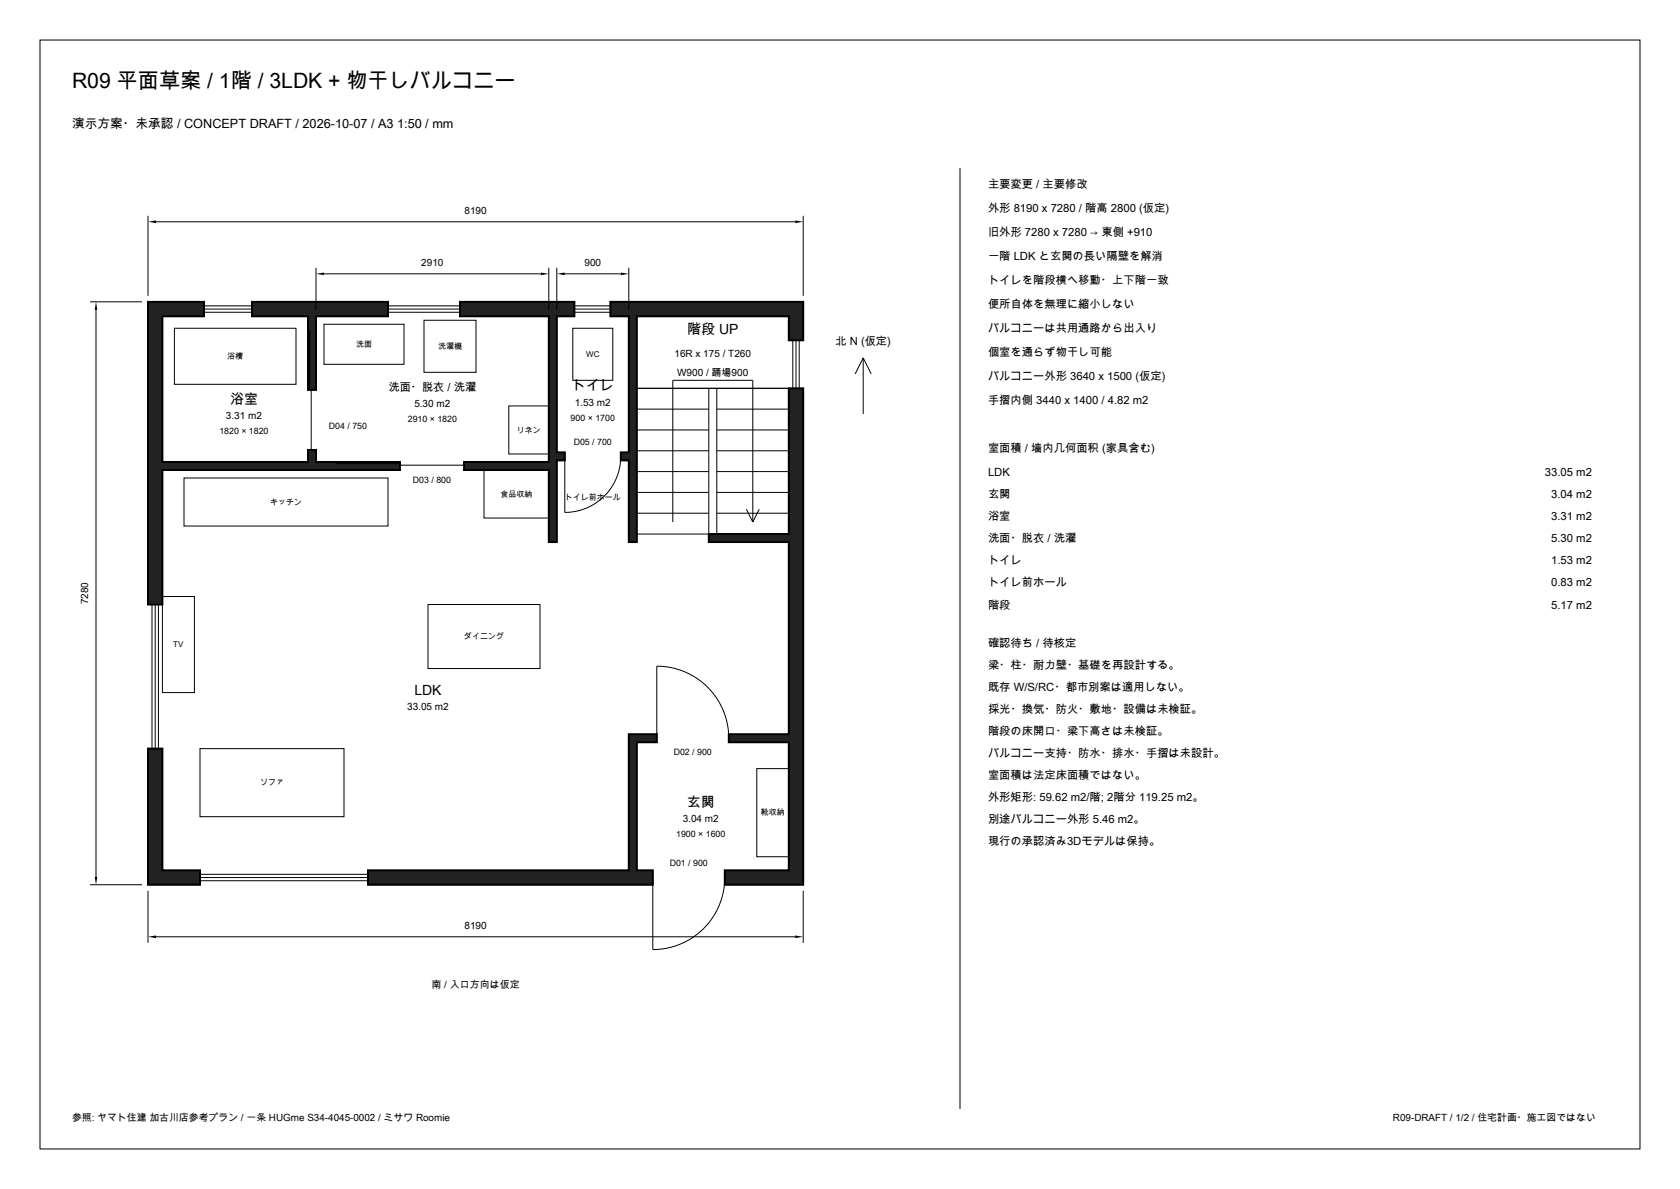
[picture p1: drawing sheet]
<svg xmlns="http://www.w3.org/2000/svg" width="420mm" height="297mm" viewBox="0 0 420 297" stroke-linecap="round" stroke-linejoin="round" font-family="sans-serif">
<defs><g id="words">
<text font-size="5.3" x="18" y="22">R09 平面草案 / 1階 / 3LDK + 物干しバルコニー</text>
<g font-size="3.5">
<text x="171.8" y="83.5">階段 UP</text>
<text x="57.5" y="100.9">浴室</text>
<text x="142.9" y="97.5">トイレ</text>
<text x="103.6" y="173.5">LDK</text>
<text x="171.7" y="201.5">玄関</text>
</g>
<text font-size="3.2" x="18" y="32">演示方案・未承認 / CONCEPT DRAFT / 2026-10-07 / A3 1:50 / mm</text>
<g font-size="2.8">
<text x="247" y="47">主要変更 / 主要修改</text>
<text x="247" y="53">外形 8190 x 7280 / 階高 2800 (仮定)</text>
<text x="247" y="59">旧外形 7280 x 7280 → 東側 +910</text>
<text x="247" y="65">一階 LDK と玄関の長い隔壁を解消</text>
<text x="247" y="71">トイレを階段横へ移動・上下階一致</text>
<text x="247" y="77">便所自体を無理に縮小しない</text>
<text x="247" y="83">バルコニーは共用通路から出入り</text>
<text x="208.9" y="86.3">北 N (仮定)</text>
<text x="247" y="89">個室を通らず物干し可能</text>
<text x="247" y="95">バルコニー外形 3640 x 1500 (仮定)</text>
<text x="97.1" y="97.7">洗面・脱衣 / 洗濯</text>
<text x="247" y="101">手摺内側 3440 x 1400 / 4.82 m2</text>
<text x="247" y="113">室面積 / 墙内几何面积 (家具含む)</text>
<text x="247" y="119">LDK</text>
<text x="386.2" y="119">33.05 m2</text>
<text x="247" y="124.5">玄関</text>
<text x="387.8" y="124.5">3.04 m2</text>
<text x="247" y="130">浴室</text>
<text x="387.8" y="130">3.31 m2</text>
<text x="247" y="135.5">洗面・脱衣 / 洗濯</text>
<text x="387.8" y="135.5">5.30 m2</text>
<text x="247" y="141">トイレ</text>
<text x="387.8" y="141">1.53 m2</text>
<text x="247" y="146.5">トイレ前ホール</text>
<text x="387.8" y="146.5">0.83 m2</text>
<text x="247" y="152">階段</text>
<text x="387.8" y="152">5.17 m2</text>
<text x="247" y="161.5">確認待ち / 待核定</text>
<text x="247" y="167">梁・柱・耐力壁・基礎を再設計する。</text>
<text x="247" y="172.5">既存 W/S/RC・都市別案は適用しない。</text>
<text x="247" y="178">採光・換気・防火・敷地・設備は未検証。</text>
<text x="247" y="183.5">階段の床開口・梁下高さは未検証。</text>
<text x="247" y="189">バルコニー支持・防水・排水・手摺は未設計。</text>
<text x="247" y="194.5">室面積は法定床面積ではない。</text>
<text x="247" y="200">外形矩形: 59.62 m2/階; 2階分 119.25 m2。</text>
<text x="247" y="205.5">別途バルコニー外形 5.46 m2。</text>
<text x="247" y="211">現行の承認済み3Dモデルは保持。</text>
</g>
<g font-size="2.5">
<text x="116.1" y="53.4">8190</text>
<text x="105.3" y="66.4">2910</text>
<text x="146.1" y="66.4">900</text>
<text x="168.6" y="89.2">16R x 175 / T260</text>
<text x="169.3" y="94">W900 / 踊場900</text>
<text x="103.6" y="101.7">5.30 m2</text>
<text x="143.7" y="101.3">1.53 m2</text>
<text x="56.5" y="104.7">3.31 m2</text>
<text x="22" y="151" transform="rotate(-90 22 151)">7280</text>
<text x="101.8" y="177.3">33.05 m2</text>
<text x="170.7" y="205.3">3.04 m2</text>
<text x="116.1" y="232">8190</text>
<text x="107.9" y="246.8">南 / 入口方向は仮定</text>
<text x="18" y="280">参照: ヤマト住建 加古川店参考プラン / 一条 HUGme S34-4045-0002 / ミサワ Roomie</text>
<text x="348.2" y="280">R09-DRAFT / 1/2 / 住宅計画・施工図ではない</text>
</g>
<g font-size="2.2">
<text x="82.2" y="107.1">D04 / 750</text>
<text x="102" y="105.5">2910 × 1820</text>
<text x="142.7" y="105.1">900 × 1700</text>
<text x="54.9" y="108.5">1820 × 1820</text>
<text x="143.4" y="111.2">D05 / 700</text>
<text x="103.2" y="120.6">D03 / 800</text>
<text x="168.4" y="188.6">D02 / 900</text>
<text x="169.1" y="209.1">1900 × 1600</text>
<text x="167.4" y="216.4">D01 / 900</text>
</g>
<g font-size="2">
<text x="56.8" y="89.6">浴槽</text>
<text x="89" y="86.6">洗面</text>
<text x="109.5" y="87.1">洗濯機</text>
<text x="146.5" y="89.1">WC</text>
<text x="129.2" y="108">リネン</text>
<text x="125.1" y="124">食品収納</text>
<text x="141.2" y="124.8">トイレ前ホール</text>
<text x="67.5" y="126">キッチン</text>
<text x="43.3" y="161.6">TV</text>
<text x="116" y="159.6">ダイニング</text>
<text x="65" y="196.1">ソファ</text>
<text x="190.2" y="203.6">靴収納</text>
</g>
</g></defs>
<path d="M10 10h400v277h-400zM240 42v235" fill="none" stroke="#000" stroke-width=".25"/>
<g fill="#222" stroke="#000" stroke-width=".5">
<path d="M37 187h3.6v30.4h9.4v3.6h-13z" fill-rule="evenodd"/>
<path d="M37 75.4h14v3.6h-10.4v36.4h36.4v-3h2v3h21v2h-59.4v33.6h-3.6z" fill-rule="evenodd"/>
<path d="M63 75.4h34v3.6h-18v18.4h-2v-18.4h-14z" fill-rule="evenodd"/>
<path d="M115 75.4h28.6v3.6h-4.4v34h2v2h-2v20.4h-2v-18h-21.2v-2h21.2v-36.4h-22.2z" fill-rule="evenodd"/>
<path d="M152.6 75.4h48.2v9.6h-3.6v-6h-38v56.4h-2v-20.4h-2v-2h2v-34h-4.6z" fill-rule="evenodd"/>
<path d="M197.2 97h3.6v124h-19.6v-3.6h16v-32h-15v-2h15v-48h-20v-2h20z" fill-rule="evenodd"/>
<path d="M92 217.4h65.2v-34h7v2h-5v32h4v3.6h-71.2z" fill-rule="evenodd"/>
</g>
<g fill="none" stroke="#000" stroke-width=".25">
<path d="M37 53.9v20M39 55.4h159.8M200.8 53.9v20M22.5 75.4h13M24 77.4v141.6M51 78h12M51 77.2h12M51 76.4h12M79 66.9v10.6M81 68.4h54.2M97 78h18M97 77.2h18"/>
<path d="M97 76.4h18M137.2 66.9v10.6M139.2 66.9v10.6M141.2 68.4h14M143.6 78h9M143.6 77.2h9M143.6 76.4h9M157.2 66.9v10.6M43.6 82h30.4v14h-30.4zM77.4 82.4v15M77.8 97.4v15M81 81h20v10h-20z"/>
<path d="M106 80h13v13h-13zM143.2 82h10v13h-10zM159.2 97h38M177.2 97h2v36.4h-2zM198.2 85v12M199 85v12M199.8 85v12M215.8 89.4v14M215.8 89.4l-2 4M215.8 89.4l2 4M46 119.4h51v12h-51zM84 115.8h16"/>
<path d="M100 116.2h16M121 117.4h16.2v12h-16.2zM127.2 101.4h10v12h-10zM141.2 114v14a14 14 0 0 0 14-14M159.2 117.8h18M159.2 112.6h18M159.2 107.4h18M159.2 102.2h18M179.2 117.8h18M179.2 112.6h18M179.2 107.4h18M179.2 102.2h18"/>
<path d="M159.2 133.4h18M159.2 128.2h18M159.2 123h18M168.2 130.4v-35.4h20v35.4M179.2 133.4h18M179.2 128.2h18M179.2 123h18M186.6 127.2l1.6 3.2M189.8 127.2l-1.6 3.2M38 151v36M38.8 151v36M39.6 151v36"/>
<path d="M40.6 149h8v24h-8zM107 151h28v16h-28zM50 187h36v17h-36zM164.2 184.4v-18a18 18 0 0 1 18 18M189.2 192h8v22h-8zM50 219.2h42M50 218.4h42M163.2 219.2v18a18 18 0 0 0 18-18M22.5 221h13M37 222.5v13M39 234h159.8M50 220h42"/>
<path d="M200.8 222.5v13"/>
</g>
<path d="M37 55.4l2-.3v.6zM198.8 55.1l2 .3-2 .3zM24 75.4l.3 2h-.6zM79 68.4l2-.3v.6zM135.2 68.1l2 .3-2 .3zM139.2 68.4l2-.3v.6zM155.2 68.1l2 .3-2 .3zM23.7 219h.6l-.3 2zM37 234l2-.3v.6zM198.8 233.7l2 .3-2 .3z" fill="#000"/>
<use href="#words"/>
</svg>
